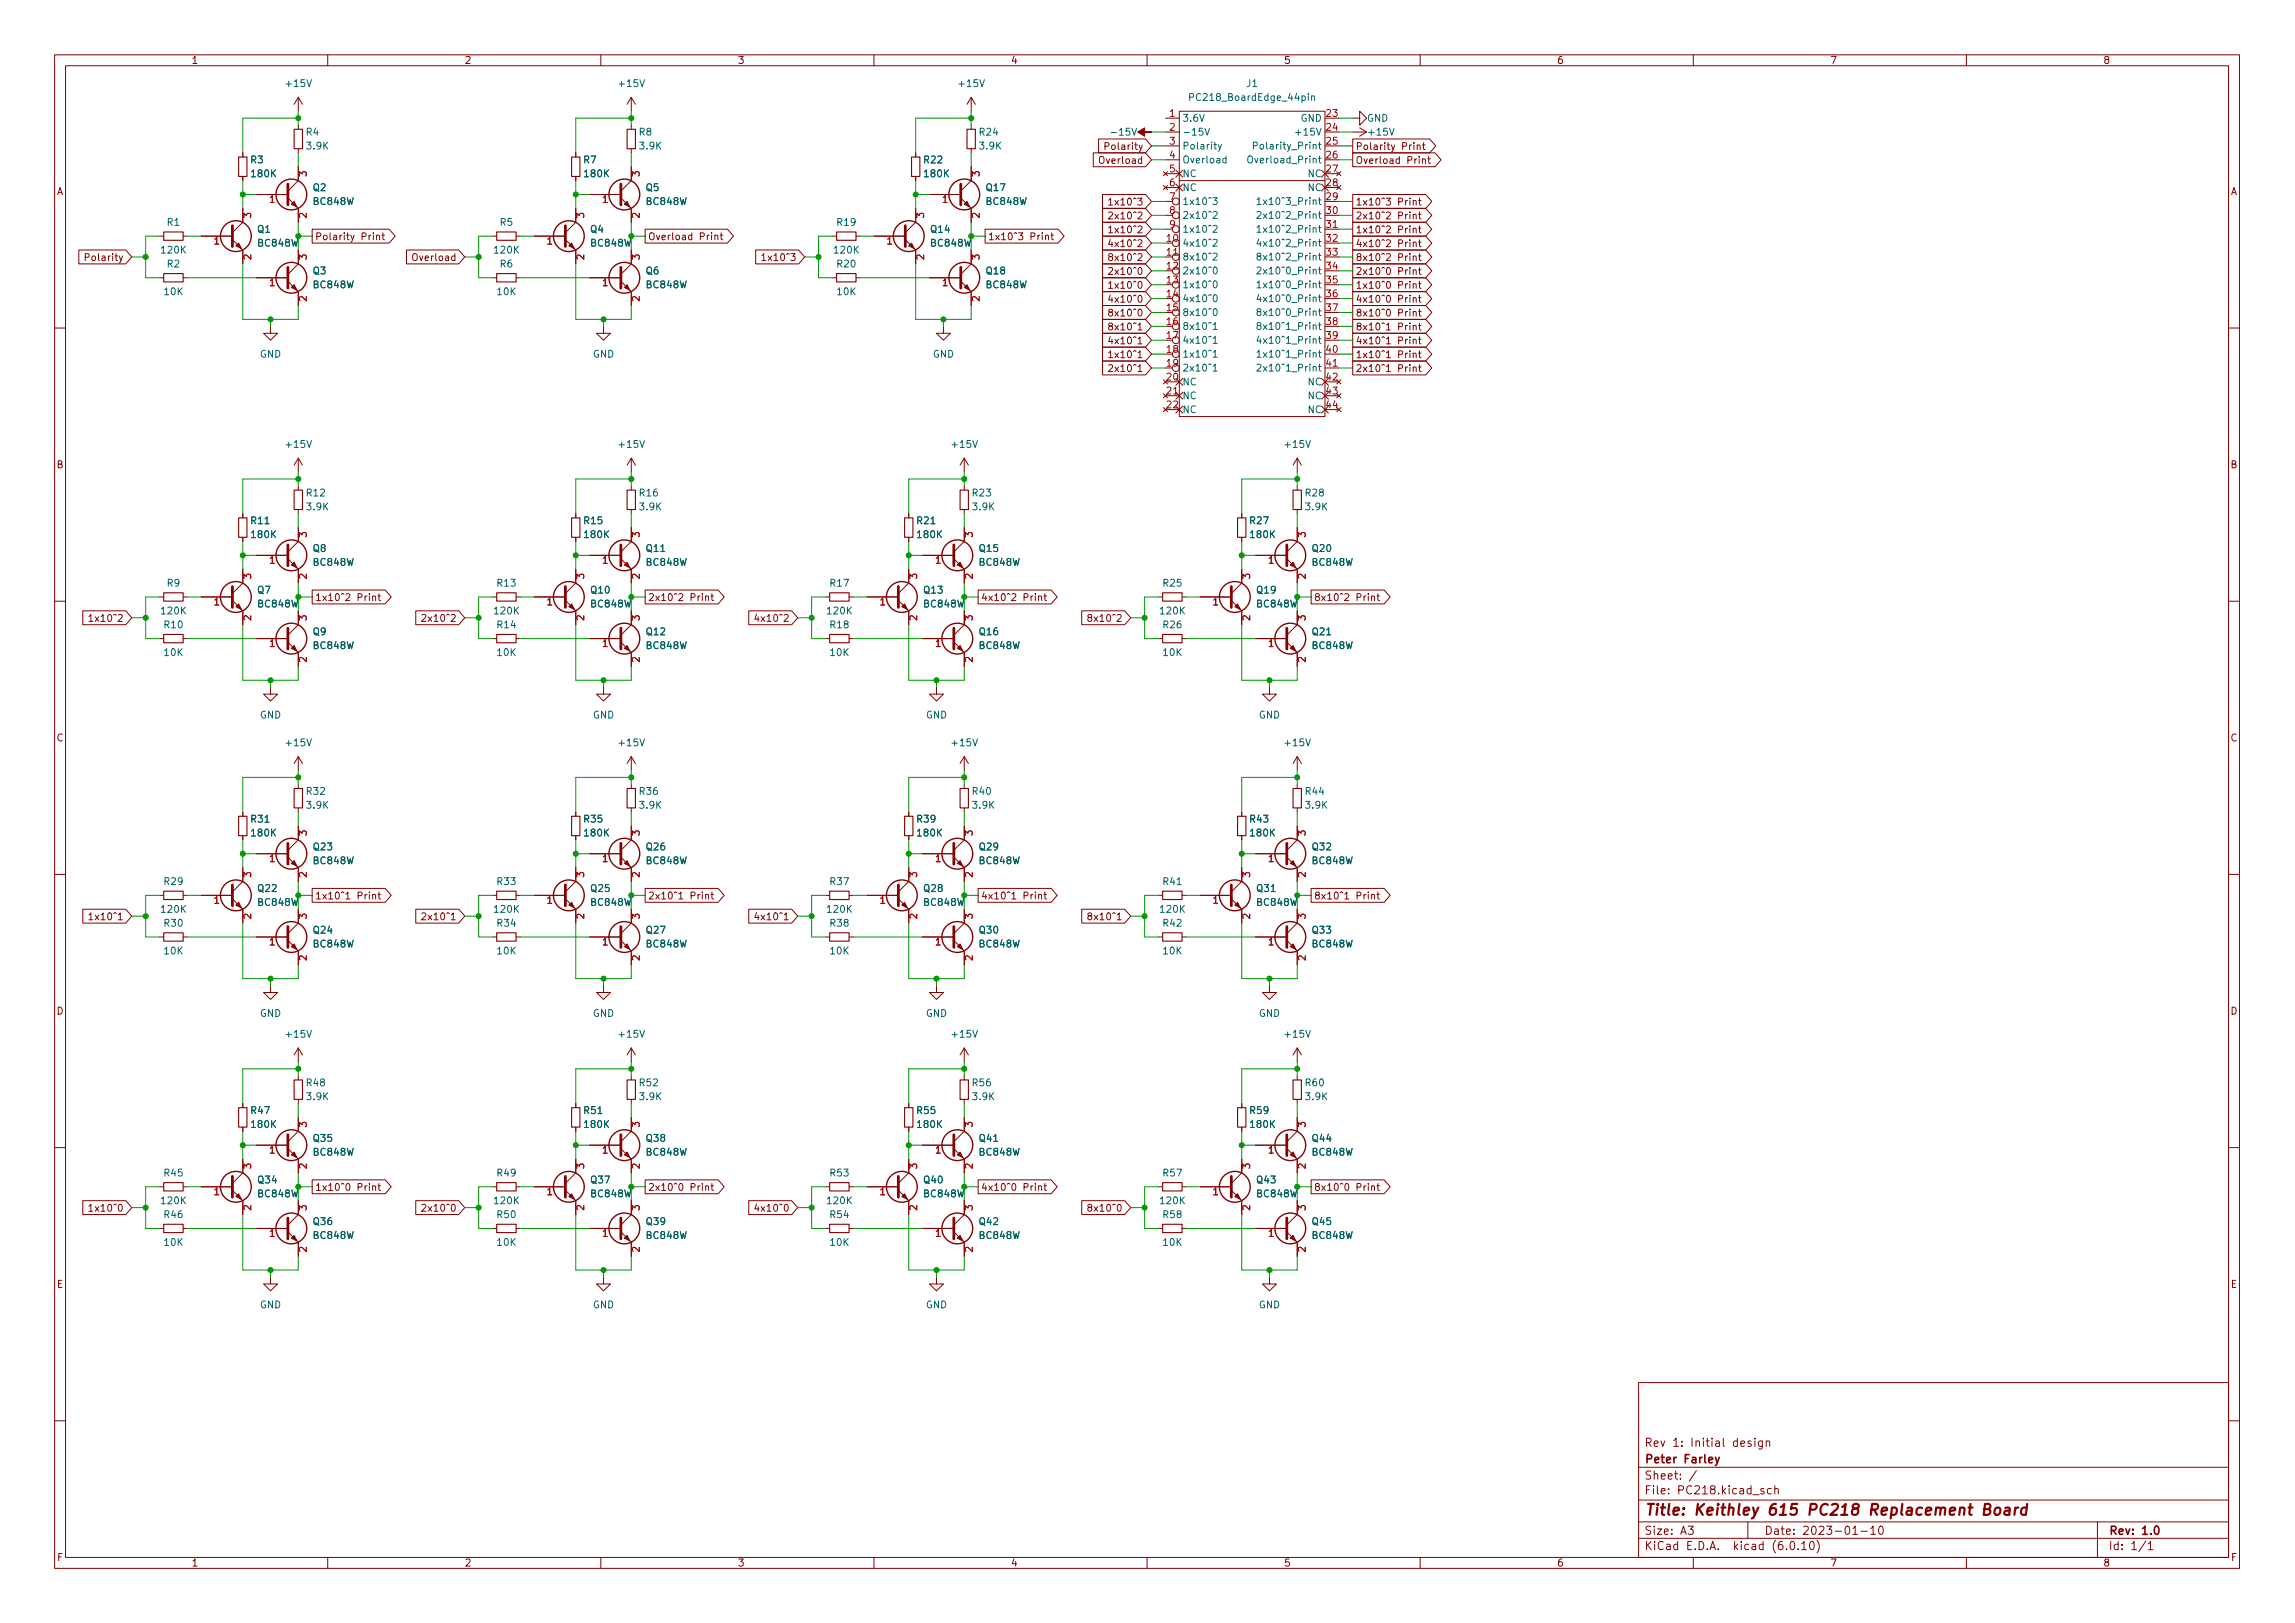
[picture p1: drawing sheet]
<svg xmlns="http://www.w3.org/2000/svg" width="420mm" height="297mm" viewBox="0 0 420 297" stroke-linecap="round" stroke-linejoin="round" font-family="sans-serif">
<defs><g id="words">
<text font-size="2.8" fill="#840000" x="301" y="277.3">Title: Keithley 615 PC218 Replacement Board</text>
<g font-size="2.1" fill="#840000">
<text x="301" y="267.8">Peter Farley</text>
<text x="301" y="264.8">Rev 1: Initial design</text>
<text x="301" y="273.5">File: PC218.kicad_sch</text>
<text x="301" y="270.8">Sheet: /</text>
<text x="301" y="280.9">Size: A3</text>
<text x="323" y="280.9">Date: 2023-01-10</text>
<text x="386" y="280.9">Rev: 1.0</text>
<text x="301" y="283.7">KiCad E.D.A. kicad (6.0.10)</text>
<text x="386" y="283.7">Id: 1/1</text>
</g>
<g font-size="1.8" fill="#840000">
<text x="35" y="11.7">1</text>
<text x="85" y="11.7">2</text>
<text x="135" y="11.7">3</text>
<text x="185" y="11.7">4</text>
<text x="235" y="11.7">5</text>
<text x="285" y="11.7">6</text>
<text x="335" y="11.7">7</text>
<text x="385" y="11.7">8</text>
<text x="201.7" y="30">Overload</text>
<text x="202.9" y="27.4">Polarity</text>
<text x="248.1" y="30">Overload Print</text>
<text x="248.1" y="27.4">Polarity Print</text>
<text x="10.3" y="35.7">A</text>
<text x="408.3" y="35.7">A</text>
<text x="203.4" y="37.6">1x10^3</text>
<text x="203.4" y="40.1">2x10^2</text>
<text x="248.1" y="40.1">2x10^2 Print</text>
<text x="248.1" y="37.6">1x10^3 Print</text>
<text x="16.2" y="47.8">Polarity</text>
<text x="57.6" y="43.9">Polarity Print</text>
<text x="76" y="47.8">Overload</text>
<text x="118.6" y="43.9">Overload Print</text>
<text x="139.9" y="47.8">1x10^3</text>
<text x="180.8" y="43.9">1x10^3 Print</text>
<text x="203.4" y="45.2">4x10^2</text>
<text x="203.4" y="47.8">8x10^2</text>
<text x="203.4" y="42.7">1x10^2</text>
<text x="248.1" y="45.2">4x10^2 Print</text>
<text x="248.1" y="47.8">8x10^2 Print</text>
<text x="248.1" y="42.7">1x10^2 Print</text>
<text x="203.4" y="50.3">2x10^0</text>
<text x="203.4" y="52.8">1x10^0</text>
<text x="248.1" y="52.8">1x10^0 Print</text>
<text x="248.1" y="50.3">2x10^0 Print</text>
<text x="203.4" y="55.4">4x10^0</text>
<text x="203.4" y="57.9">8x10^0</text>
<text x="248.1" y="55.4">4x10^0 Print</text>
<text x="248.1" y="57.9">8x10^0 Print</text>
<text x="203.4" y="63">4x10^1</text>
<text x="203.4" y="65.5">1x10^1</text>
<text x="203.4" y="60.5">8x10^1</text>
<text x="248.1" y="63">4x10^1 Print</text>
<text x="248.1" y="65.5">1x10^1 Print</text>
<text x="248.1" y="60.5">8x10^1 Print</text>
<text x="203.4" y="68.1">2x10^1</text>
<text x="248.1" y="68.1">2x10^1 Print</text>
<text x="10.3" y="85.7">B</text>
<text x="408.3" y="85.7">B</text>
<text x="16.8" y="113.8">1x10^2</text>
<text x="57.6" y="110">1x10^2 Print</text>
<text x="77.7" y="113.8">2x10^2</text>
<text x="118.6" y="110">2x10^2 Print</text>
<text x="138.7" y="113.8">4x10^2</text>
<text x="179.5" y="110">4x10^2 Print</text>
<text x="199.6" y="113.8">8x10^2</text>
<text x="240.5" y="110">8x10^2 Print</text>
<text x="10.3" y="135.7">C</text>
<text x="408.3" y="135.7">C</text>
<text x="57.6" y="164.6">1x10^1 Print</text>
<text x="118.6" y="164.6">2x10^1 Print</text>
<text x="179.5" y="164.6">4x10^1 Print</text>
<text x="240.5" y="164.6">8x10^1 Print</text>
<text x="16.8" y="168.4">1x10^1</text>
<text x="77.7" y="168.4">2x10^1</text>
<text x="138.7" y="168.4">4x10^1</text>
<text x="199.6" y="168.4">8x10^1</text>
<text x="10.3" y="185.7">D</text>
<text x="408.3" y="185.7">D</text>
<text x="16.8" y="221.7">1x10^0</text>
<text x="57.6" y="217.9">1x10^0 Print</text>
<text x="77.7" y="221.7">2x10^0</text>
<text x="118.6" y="217.9">2x10^0 Print</text>
<text x="138.7" y="221.7">4x10^0</text>
<text x="179.5" y="217.9">4x10^0 Print</text>
<text x="199.6" y="221.7">8x10^0</text>
<text x="240.5" y="217.9">8x10^0 Print</text>
<text x="10.4" y="235.7">E</text>
<text x="408.4" y="235.7">E</text>
<text x="10.4" y="285.7">F</text>
<text x="35" y="286.7">1</text>
<text x="85" y="286.7">2</text>
<text x="135" y="286.7">3</text>
<text x="185" y="286.7">4</text>
<text x="235" y="286.7">5</text>
<text x="285" y="286.7">6</text>
<text x="335" y="286.7">7</text>
<text x="385" y="286.7">8</text>
<text x="408.4" y="285.7">F</text>
</g>
<g font-size="1.8" fill="#006464">
<text x="52.5" y="15.9">+15V</text>
<text x="113.5" y="15.9">+15V</text>
<text x="175.7" y="15.9">+15V</text>
<text x="228.3" y="15.9">J1</text>
<text x="216.4" y="22.3">3.6V</text>
<text x="218.5" y="18.5">PC218_BoardEdge_44pin</text>
<text x="238.1" y="22.3">GND</text>
<text x="250.2" y="22.3">GND</text>
<text x="45.9" y="29.9">R3</text>
<text x="56.1" y="24.8">R4</text>
<text x="56.2" y="27.3">3.9K</text>
<text x="106.9" y="29.9">R7</text>
<text x="117" y="24.8">R8</text>
<text x="117.2" y="27.3">3.9K</text>
<text x="169.2" y="29.9">R22</text>
<text x="179.4" y="24.8">R24</text>
<text x="179.4" y="27.3">3.9K</text>
<text x="203.8" y="24.8">-15V</text>
<text x="216.4" y="24.8">-15V</text>
<text x="216.4" y="27.3">Polarity</text>
<text x="216.4" y="29.9">Overload</text>
<text x="229.4" y="29.9">Overload_Print</text>
<text x="230.6" y="27.3">Polarity_Print</text>
<text x="237.9" y="24.8">+15V</text>
<text x="250.7" y="24.8">+15V</text>
<text x="46.1" y="32.4">180K</text>
<text x="57.3" y="35">Q2</text>
<text x="107.1" y="32.4">180K</text>
<text x="118.3" y="35">Q5</text>
<text x="169.3" y="32.4">180K</text>
<text x="180.6" y="35">Q17</text>
<text x="216.4" y="32.4">NC</text>
<text x="216.4" y="35">NC</text>
<text x="239.5" y="32.4">NC</text>
<text x="239.5" y="35">NC</text>
<text x="30.6" y="41.3">R1</text>
<text x="57.5" y="37.5">BC848W</text>
<text x="91.6" y="41.3">R5</text>
<text x="118.4" y="37.5">BC848W</text>
<text x="153.3" y="41.3">R19</text>
<text x="180.6" y="37.5">BC848W</text>
<text x="216.4" y="37.5">1x10^3</text>
<text x="216.4" y="40">2x10^2</text>
<text x="231.1" y="37.5">1x10^3_Print</text>
<text x="231.1" y="40">2x10^2_Print</text>
<text x="29.6" y="46.4">120K</text>
<text x="47.2" y="42.6">Q1</text>
<text x="47.3" y="45.1">BC848W</text>
<text x="90.6" y="46.4">120K</text>
<text x="108.1" y="42.6">Q4</text>
<text x="108.3" y="45.1">BC848W</text>
<text x="152.8" y="46.4">120K</text>
<text x="170.5" y="42.6">Q14</text>
<text x="170.5" y="45.1">BC848W</text>
<text x="216.4" y="45.1">4x10^2</text>
<text x="216.4" y="47.7">8x10^2</text>
<text x="216.4" y="42.6">1x10^2</text>
<text x="231.1" y="42.6">1x10^2_Print</text>
<text x="231.1" y="45.1">4x10^2_Print</text>
<text x="231.1" y="47.7">8x10^2_Print</text>
<text x="30.6" y="48.9">R2</text>
<text x="57.3" y="50.2">Q3</text>
<text x="57.5" y="52.7">BC848W</text>
<text x="91.6" y="48.9">R6</text>
<text x="118.3" y="50.2">Q6</text>
<text x="118.4" y="52.7">BC848W</text>
<text x="153.3" y="48.9">R20</text>
<text x="180.6" y="50.2">Q18</text>
<text x="180.6" y="52.7">BC848W</text>
<text x="216.4" y="50.2">2x10^0</text>
<text x="216.4" y="52.7">1x10^0</text>
<text x="231.1" y="50.2">2x10^0_Print</text>
<text x="231.1" y="52.7">1x10^0_Print</text>
<text x="30.1" y="54">10K</text>
<text x="91.1" y="54">10K</text>
<text x="153.3" y="54">10K</text>
<text x="216.4" y="55.3">4x10^0</text>
<text x="216.4" y="57.8">8x10^0</text>
<text x="231.1" y="55.3">4x10^0_Print</text>
<text x="231.1" y="57.8">8x10^0_Print</text>
<text x="47.6" y="65.4">GND</text>
<text x="108.5" y="65.4">GND</text>
<text x="170.8" y="65.4">GND</text>
<text x="216.4" y="60.4">8x10^1</text>
<text x="216.4" y="62.9">4x10^1</text>
<text x="216.4" y="65.4">1x10^1</text>
<text x="231.1" y="60.4">8x10^1_Print</text>
<text x="231.1" y="62.9">4x10^1_Print</text>
<text x="231.1" y="65.4">1x10^1_Print</text>
<text x="216.4" y="68">2x10^1</text>
<text x="216.4" y="70.5">NC</text>
<text x="231.1" y="68">2x10^1_Print</text>
<text x="239.5" y="70.5">NC</text>
<text x="216.4" y="73.1">NC</text>
<text x="216.4" y="75.6">NC</text>
<text x="239.5" y="73.1">NC</text>
<text x="239.5" y="75.6">NC</text>
<text x="52.5" y="82">+15V</text>
<text x="113.5" y="82">+15V</text>
<text x="174.4" y="82">+15V</text>
<text x="235.4" y="82">+15V</text>
<text x="46" y="95.9">R11</text>
<text x="56.2" y="90.8">R12</text>
<text x="56.2" y="93.4">3.9K</text>
<text x="107" y="95.9">R15</text>
<text x="117.1" y="90.8">R16</text>
<text x="117.2" y="93.4">3.9K</text>
<text x="167.9" y="95.9">R21</text>
<text x="178.1" y="90.8">R23</text>
<text x="178.2" y="93.4">3.9K</text>
<text x="228.9" y="95.9">R27</text>
<text x="239.1" y="90.8">R28</text>
<text x="239.1" y="93.4">3.9K</text>
<text x="46.1" y="98.5">180K</text>
<text x="57.3" y="101">Q8</text>
<text x="107.1" y="98.5">180K</text>
<text x="118.4" y="101">Q11</text>
<text x="168.1" y="98.5">180K</text>
<text x="179.4" y="101">Q15</text>
<text x="229" y="98.5">180K</text>
<text x="240.3" y="101">Q20</text>
<text x="30.6" y="107.4">R9</text>
<text x="57.5" y="103.5">BC848W</text>
<text x="91.1" y="107.4">R13</text>
<text x="118.4" y="103.5">BC848W</text>
<text x="152" y="107.4">R17</text>
<text x="179.4" y="103.5">BC848W</text>
<text x="213" y="107.4">R25</text>
<text x="240.3" y="103.5">BC848W</text>
<text x="29.6" y="112.4">120K</text>
<text x="47.2" y="108.6">Q7</text>
<text x="47.3" y="111.2">BC848W</text>
<text x="90.6" y="112.4">120K</text>
<text x="108.2" y="108.6">Q10</text>
<text x="108.3" y="111.2">BC848W</text>
<text x="151.6" y="112.4">120K</text>
<text x="169.2" y="108.6">Q13</text>
<text x="169.2" y="111.2">BC848W</text>
<text x="212.5" y="112.4">120K</text>
<text x="230.2" y="108.6">Q19</text>
<text x="230.2" y="111.2">BC848W</text>
<text x="30.1" y="115">R10</text>
<text x="57.3" y="116.2">Q9</text>
<text x="57.5" y="118.8">BC848W</text>
<text x="91.1" y="115">R14</text>
<text x="118.4" y="116.2">Q12</text>
<text x="118.4" y="118.8">BC848W</text>
<text x="152" y="115">R18</text>
<text x="179.4" y="116.2">Q16</text>
<text x="179.4" y="118.8">BC848W</text>
<text x="213" y="115">R26</text>
<text x="240.3" y="116.2">Q21</text>
<text x="240.3" y="118.8">BC848W</text>
<text x="30.1" y="120.1">10K</text>
<text x="91.1" y="120.1">10K</text>
<text x="152" y="120.1">10K</text>
<text x="213" y="120.1">10K</text>
<text x="47.6" y="131.5">GND</text>
<text x="108.5" y="131.5">GND</text>
<text x="169.5" y="131.5">GND</text>
<text x="230.4" y="131.5">GND</text>
<text x="52.5" y="136.6">+15V</text>
<text x="113.5" y="136.6">+15V</text>
<text x="174.4" y="136.6">+15V</text>
<text x="235.4" y="136.6">+15V</text>
<text x="56.2" y="145.5">R32</text>
<text x="56.2" y="148">3.9K</text>
<text x="117.1" y="145.5">R36</text>
<text x="117.2" y="148">3.9K</text>
<text x="178.1" y="145.5">R40</text>
<text x="178.2" y="148">3.9K</text>
<text x="239.1" y="145.5">R44</text>
<text x="239.1" y="148">3.9K</text>
<text x="46" y="150.5">R31</text>
<text x="46.1" y="153.1">180K</text>
<text x="57.4" y="155.6">Q23</text>
<text x="107" y="150.5">R35</text>
<text x="107.1" y="153.1">180K</text>
<text x="118.4" y="155.6">Q26</text>
<text x="167.9" y="150.5">R39</text>
<text x="168.1" y="153.1">180K</text>
<text x="179.4" y="155.6">Q29</text>
<text x="228.9" y="150.5">R43</text>
<text x="229" y="153.1">180K</text>
<text x="240.3" y="155.6">Q32</text>
<text x="30.1" y="162">R29</text>
<text x="57.5" y="158.2">BC848W</text>
<text x="91.1" y="162">R33</text>
<text x="118.4" y="158.2">BC848W</text>
<text x="152" y="162">R37</text>
<text x="179.4" y="158.2">BC848W</text>
<text x="213" y="162">R41</text>
<text x="240.3" y="158.2">BC848W</text>
<text x="29.6" y="167">120K</text>
<text x="47.3" y="163.2">Q22</text>
<text x="47.3" y="165.8">BC848W</text>
<text x="90.6" y="167">120K</text>
<text x="108.2" y="163.2">Q25</text>
<text x="108.3" y="165.8">BC848W</text>
<text x="151.6" y="167">120K</text>
<text x="169.2" y="163.2">Q28</text>
<text x="169.2" y="165.8">BC848W</text>
<text x="212.5" y="167">120K</text>
<text x="230.2" y="163.2">Q31</text>
<text x="230.2" y="165.8">BC848W</text>
<text x="30.1" y="169.6">R30</text>
<text x="57.4" y="170.9">Q24</text>
<text x="57.5" y="173.4">BC848W</text>
<text x="91.1" y="169.6">R34</text>
<text x="118.4" y="170.9">Q27</text>
<text x="118.4" y="173.4">BC848W</text>
<text x="152" y="169.6">R38</text>
<text x="179.4" y="170.9">Q30</text>
<text x="179.4" y="173.4">BC848W</text>
<text x="213" y="169.6">R42</text>
<text x="240.3" y="170.9">Q33</text>
<text x="240.3" y="173.4">BC848W</text>
<text x="30.1" y="174.7">10K</text>
<text x="91.1" y="174.7">10K</text>
<text x="152" y="174.7">10K</text>
<text x="213" y="174.7">10K</text>
<text x="47.6" y="186.1">GND</text>
<text x="52.5" y="189.9">+15V</text>
<text x="108.5" y="186.1">GND</text>
<text x="113.5" y="189.9">+15V</text>
<text x="169.5" y="186.1">GND</text>
<text x="174.4" y="189.9">+15V</text>
<text x="230.4" y="186.1">GND</text>
<text x="235.4" y="189.9">+15V</text>
<text x="46" y="203.9">R47</text>
<text x="56.2" y="198.8">R48</text>
<text x="56.2" y="201.3">3.9K</text>
<text x="107" y="203.9">R51</text>
<text x="117.1" y="198.8">R52</text>
<text x="117.2" y="201.3">3.9K</text>
<text x="167.9" y="203.9">R55</text>
<text x="178.1" y="198.8">R56</text>
<text x="178.2" y="201.3">3.9K</text>
<text x="228.9" y="203.9">R59</text>
<text x="239.1" y="198.8">R60</text>
<text x="239.1" y="201.3">3.9K</text>
<text x="46.1" y="206.4">180K</text>
<text x="57.4" y="209">Q35</text>
<text x="107.1" y="206.4">180K</text>
<text x="118.4" y="209">Q38</text>
<text x="168.1" y="206.4">180K</text>
<text x="179.4" y="209">Q41</text>
<text x="229" y="206.4">180K</text>
<text x="240.3" y="209">Q44</text>
<text x="30.1" y="215.3">R45</text>
<text x="57.5" y="211.5">BC848W</text>
<text x="91.1" y="215.3">R49</text>
<text x="118.4" y="211.5">BC848W</text>
<text x="152" y="215.3">R53</text>
<text x="179.4" y="211.5">BC848W</text>
<text x="213" y="215.3">R57</text>
<text x="240.3" y="211.5">BC848W</text>
<text x="29.6" y="220.4">120K</text>
<text x="47.3" y="216.6">Q34</text>
<text x="47.3" y="219.1">BC848W</text>
<text x="90.6" y="220.4">120K</text>
<text x="108.2" y="216.6">Q37</text>
<text x="108.3" y="219.1">BC848W</text>
<text x="151.6" y="220.4">120K</text>
<text x="169.2" y="216.6">Q40</text>
<text x="169.2" y="219.1">BC848W</text>
<text x="212.5" y="220.4">120K</text>
<text x="230.2" y="216.6">Q43</text>
<text x="230.2" y="219.1">BC848W</text>
<text x="30.1" y="222.9">R46</text>
<text x="57.4" y="224.2">Q36</text>
<text x="57.5" y="226.7">BC848W</text>
<text x="91.1" y="222.9">R50</text>
<text x="118.4" y="224.2">Q39</text>
<text x="118.4" y="226.7">BC848W</text>
<text x="152" y="222.9">R54</text>
<text x="179.4" y="224.2">Q42</text>
<text x="179.4" y="226.7">BC848W</text>
<text x="213" y="222.9">R58</text>
<text x="240.3" y="224.2">Q45</text>
<text x="240.3" y="226.7">BC848W</text>
<text x="30.1" y="228">10K</text>
<text x="91.1" y="228">10K</text>
<text x="152" y="228">10K</text>
<text x="213" y="228">10K</text>
<text x="47.6" y="239.4">GND</text>
<text x="108.5" y="239.4">GND</text>
<text x="169.5" y="239.4">GND</text>
<text x="230.4" y="239.4">GND</text>
</g>
<g font-size="1.8" fill="#a90000">
<text x="214.1" y="21.4">1</text>
<text x="214.1" y="23.9">2</text>
<text x="242.9" y="21.4">23</text>
<text x="242.9" y="23.9">24</text>
<text x="214.1" y="26.5">3</text>
<text x="214.1" y="29">4</text>
<text x="242.9" y="26.5">25</text>
<text x="242.9" y="29">26</text>
<text x="56.1" y="32.3" transform="rotate(-90 56.1 32.3)">3</text>
<text x="117.1" y="32.3" transform="rotate(-90 117.1 32.3)">3</text>
<text x="179.3" y="32.3" transform="rotate(-90 179.3 32.3)">3</text>
<text x="214.1" y="31.5">5</text>
<text x="214.1" y="34.1">6</text>
<text x="242.9" y="31.5">27</text>
<text x="242.9" y="34.1">28</text>
<text x="46" y="39.9" transform="rotate(-90 46 39.9)">3</text>
<text x="49.4" y="37.1">1</text>
<text x="56.1" y="39.9" transform="rotate(-90 56.1 39.9)">2</text>
<text x="106.9" y="39.9" transform="rotate(-90 106.9 39.9)">3</text>
<text x="110.3" y="37.1">1</text>
<text x="117.1" y="39.9" transform="rotate(-90 117.1 39.9)">2</text>
<text x="169.2" y="39.9" transform="rotate(-90 169.2 39.9)">3</text>
<text x="172.5" y="37.1">1</text>
<text x="179.3" y="39.9" transform="rotate(-90 179.3 39.9)">2</text>
<text x="214.1" y="36.6">7</text>
<text x="214.1" y="39.2">8</text>
<text x="214.1" y="41.7">9</text>
<text x="242.9" y="36.6">29</text>
<text x="242.9" y="39.2">30</text>
<text x="242.9" y="41.7">31</text>
<text x="39.2" y="44.7">1</text>
<text x="46" y="47.5" transform="rotate(-90 46 47.5)">2</text>
<text x="56.1" y="47.5" transform="rotate(-90 56.1 47.5)">3</text>
<text x="100.2" y="44.7">1</text>
<text x="106.9" y="47.5" transform="rotate(-90 106.9 47.5)">2</text>
<text x="117.1" y="47.5" transform="rotate(-90 117.1 47.5)">3</text>
<text x="162.4" y="44.7">1</text>
<text x="169.2" y="47.5" transform="rotate(-90 169.2 47.5)">2</text>
<text x="179.3" y="47.5" transform="rotate(-90 179.3 47.5)">3</text>
<text x="213.6" y="44.2">10</text>
<text x="213.6" y="46.8">11</text>
<text x="242.9" y="44.2">32</text>
<text x="242.9" y="46.8">33</text>
<text x="49.4" y="52.4">1</text>
<text x="110.3" y="52.4">1</text>
<text x="172.5" y="52.4">1</text>
<text x="213.6" y="49.3">12</text>
<text x="213.6" y="51.9">13</text>
<text x="242.9" y="49.3">34</text>
<text x="242.9" y="51.9">35</text>
<text x="56.1" y="55.1" transform="rotate(-90 56.1 55.1)">2</text>
<text x="117.1" y="55.1" transform="rotate(-90 117.1 55.1)">2</text>
<text x="179.3" y="55.1" transform="rotate(-90 179.3 55.1)">2</text>
<text x="213.6" y="54.4">14</text>
<text x="213.6" y="56.9">15</text>
<text x="213.6" y="59.5">16</text>
<text x="242.9" y="54.4">36</text>
<text x="242.9" y="56.9">37</text>
<text x="242.9" y="59.5">38</text>
<text x="213.6" y="62">17</text>
<text x="213.6" y="64.6">18</text>
<text x="242.9" y="62">39</text>
<text x="242.9" y="64.6">40</text>
<text x="213.6" y="67.1">19</text>
<text x="213.6" y="69.6">20</text>
<text x="242.9" y="67.1">41</text>
<text x="242.9" y="69.6">42</text>
<text x="213.6" y="72.2">21</text>
<text x="213.6" y="74.7">22</text>
<text x="242.9" y="72.2">43</text>
<text x="242.9" y="74.7">44</text>
<text x="56.1" y="98.3" transform="rotate(-90 56.1 98.3)">3</text>
<text x="117.1" y="98.3" transform="rotate(-90 117.1 98.3)">3</text>
<text x="178.1" y="98.3" transform="rotate(-90 178.1 98.3)">3</text>
<text x="239" y="98.3" transform="rotate(-90 239 98.3)">3</text>
<text x="46" y="105.9" transform="rotate(-90 46 105.9)">3</text>
<text x="49.4" y="103.2">1</text>
<text x="56.1" y="105.9" transform="rotate(-90 56.1 105.9)">2</text>
<text x="106.9" y="105.9" transform="rotate(-90 106.9 105.9)">3</text>
<text x="110.3" y="103.2">1</text>
<text x="117.1" y="105.9" transform="rotate(-90 117.1 105.9)">2</text>
<text x="167.9" y="105.9" transform="rotate(-90 167.9 105.9)">3</text>
<text x="171.3" y="103.2">1</text>
<text x="178.1" y="105.9" transform="rotate(-90 178.1 105.9)">2</text>
<text x="228.9" y="105.9" transform="rotate(-90 228.9 105.9)">3</text>
<text x="232.2" y="103.2">1</text>
<text x="239" y="105.9" transform="rotate(-90 239 105.9)">2</text>
<text x="39.2" y="110.8">1</text>
<text x="46" y="113.6" transform="rotate(-90 46 113.6)">2</text>
<text x="56.1" y="113.6" transform="rotate(-90 56.1 113.6)">3</text>
<text x="100.2" y="110.8">1</text>
<text x="106.9" y="113.6" transform="rotate(-90 106.9 113.6)">2</text>
<text x="117.1" y="113.6" transform="rotate(-90 117.1 113.6)">3</text>
<text x="161.1" y="110.8">1</text>
<text x="167.9" y="113.6" transform="rotate(-90 167.9 113.6)">2</text>
<text x="178.1" y="113.6" transform="rotate(-90 178.1 113.6)">3</text>
<text x="222.1" y="110.8">1</text>
<text x="228.9" y="113.6" transform="rotate(-90 228.9 113.6)">2</text>
<text x="239" y="113.6" transform="rotate(-90 239 113.6)">3</text>
<text x="49.4" y="118.4">1</text>
<text x="110.3" y="118.4">1</text>
<text x="171.3" y="118.4">1</text>
<text x="232.2" y="118.4">1</text>
<text x="56.1" y="121.2" transform="rotate(-90 56.1 121.2)">2</text>
<text x="117.1" y="121.2" transform="rotate(-90 117.1 121.2)">2</text>
<text x="178.1" y="121.2" transform="rotate(-90 178.1 121.2)">2</text>
<text x="239" y="121.2" transform="rotate(-90 239 121.2)">2</text>
<text x="56.1" y="152.9" transform="rotate(-90 56.1 152.9)">3</text>
<text x="117.1" y="152.9" transform="rotate(-90 117.1 152.9)">3</text>
<text x="178.1" y="152.9" transform="rotate(-90 178.1 152.9)">3</text>
<text x="239" y="152.9" transform="rotate(-90 239 152.9)">3</text>
<text x="46" y="160.5" transform="rotate(-90 46 160.5)">3</text>
<text x="49.4" y="157.8">1</text>
<text x="56.1" y="160.5" transform="rotate(-90 56.1 160.5)">2</text>
<text x="106.9" y="160.5" transform="rotate(-90 106.9 160.5)">3</text>
<text x="110.3" y="157.8">1</text>
<text x="117.1" y="160.5" transform="rotate(-90 117.1 160.5)">2</text>
<text x="167.9" y="160.5" transform="rotate(-90 167.9 160.5)">3</text>
<text x="171.3" y="157.8">1</text>
<text x="178.1" y="160.5" transform="rotate(-90 178.1 160.5)">2</text>
<text x="228.9" y="160.5" transform="rotate(-90 228.9 160.5)">3</text>
<text x="232.2" y="157.8">1</text>
<text x="239" y="160.5" transform="rotate(-90 239 160.5)">2</text>
<text x="39.2" y="165.4">1</text>
<text x="100.2" y="165.4">1</text>
<text x="161.1" y="165.4">1</text>
<text x="222.1" y="165.4">1</text>
<text x="46" y="168.2" transform="rotate(-90 46 168.2)">2</text>
<text x="49.4" y="173">1</text>
<text x="56.1" y="168.2" transform="rotate(-90 56.1 168.2)">3</text>
<text x="106.9" y="168.2" transform="rotate(-90 106.9 168.2)">2</text>
<text x="110.3" y="173">1</text>
<text x="117.1" y="168.2" transform="rotate(-90 117.1 168.2)">3</text>
<text x="167.9" y="168.2" transform="rotate(-90 167.9 168.2)">2</text>
<text x="171.3" y="173">1</text>
<text x="178.1" y="168.2" transform="rotate(-90 178.1 168.2)">3</text>
<text x="228.9" y="168.2" transform="rotate(-90 228.9 168.2)">2</text>
<text x="232.2" y="173">1</text>
<text x="239" y="168.2" transform="rotate(-90 239 168.2)">3</text>
<text x="56.1" y="175.8" transform="rotate(-90 56.1 175.8)">2</text>
<text x="117.1" y="175.8" transform="rotate(-90 117.1 175.8)">2</text>
<text x="178.1" y="175.8" transform="rotate(-90 178.1 175.8)">2</text>
<text x="239" y="175.8" transform="rotate(-90 239 175.8)">2</text>
<text x="56.1" y="206.3" transform="rotate(-90 56.1 206.3)">3</text>
<text x="117.1" y="206.3" transform="rotate(-90 117.1 206.3)">3</text>
<text x="178.1" y="206.3" transform="rotate(-90 178.1 206.3)">3</text>
<text x="239" y="206.3" transform="rotate(-90 239 206.3)">3</text>
<text x="46" y="213.9" transform="rotate(-90 46 213.9)">3</text>
<text x="49.4" y="211.1">1</text>
<text x="56.1" y="213.9" transform="rotate(-90 56.1 213.9)">2</text>
<text x="106.9" y="213.9" transform="rotate(-90 106.9 213.9)">3</text>
<text x="110.3" y="211.1">1</text>
<text x="117.1" y="213.9" transform="rotate(-90 117.1 213.9)">2</text>
<text x="167.9" y="213.9" transform="rotate(-90 167.9 213.9)">3</text>
<text x="171.3" y="211.1">1</text>
<text x="178.1" y="213.9" transform="rotate(-90 178.1 213.9)">2</text>
<text x="228.9" y="213.9" transform="rotate(-90 228.9 213.9)">3</text>
<text x="232.2" y="211.1">1</text>
<text x="239" y="213.9" transform="rotate(-90 239 213.9)">2</text>
<text x="39.2" y="218.7">1</text>
<text x="46" y="221.5" transform="rotate(-90 46 221.5)">2</text>
<text x="56.1" y="221.5" transform="rotate(-90 56.1 221.5)">3</text>
<text x="100.2" y="218.7">1</text>
<text x="106.9" y="221.5" transform="rotate(-90 106.9 221.5)">2</text>
<text x="117.1" y="221.5" transform="rotate(-90 117.1 221.5)">3</text>
<text x="161.1" y="218.7">1</text>
<text x="167.9" y="221.5" transform="rotate(-90 167.9 221.5)">2</text>
<text x="178.1" y="221.5" transform="rotate(-90 178.1 221.5)">3</text>
<text x="222.1" y="218.7">1</text>
<text x="228.9" y="221.5" transform="rotate(-90 228.9 221.5)">2</text>
<text x="239" y="221.5" transform="rotate(-90 239 221.5)">3</text>
<text x="49.4" y="226.4">1</text>
<text x="110.3" y="226.4">1</text>
<text x="171.3" y="226.4">1</text>
<text x="232.2" y="226.4">1</text>
<text x="56.1" y="229.1" transform="rotate(-90 56.1 229.1)">2</text>
<text x="117.1" y="229.1" transform="rotate(-90 117.1 229.1)">2</text>
<text x="178.1" y="229.1" transform="rotate(-90 178.1 229.1)">2</text>
<text x="239" y="229.1" transform="rotate(-90 239 229.1)">2</text>
</g>
</g></defs>
<g fill="none" stroke="#840000" stroke-width=".18">
<path d="M10 10h400v277h-400zM12 12h396v273h-396zM54.6 17.8v2.6M54.6 17.8l-.8 1.3M54.6 17.8l.8 1.3M60 10v2M110 10v2M115.6 17.8v2.6M115.6 17.8l-.8 1.3M115.6 17.8l.7 1.3M160 10v2M177.8 17.8v2.6"/>
<path d="M177.8 17.8l-.8 1.3M177.8 17.8l.8 1.3M210 10v2M260 10v2M310 10v2M360 10v2M44.4 28v.7M44.4 32.3v.8M44.4 38.1v2.6l-1.9 1.9M47 35.6h5.7M52.7 36.2l1.9 1.9v2.6M54.6 22.9v.8"/>
<path d="M54.6 27.2v.8M54.6 30.5v2.6l-1.9 1.9M105.4 28v.7M105.4 32.3v.8M105.4 38.1v2.6l-1.9 1.9M107.9 35.6h5.8M113.7 36.2l1.9 1.9v2.6M115.6 22.9v.8M115.6 27.2v.8M115.6 30.5v2.6l-1.9 1.9M167.6 38.1v2.6l-1.9 1.9M167.6 28v.7"/>
<path d="M167.6 32.3v.8M170.2 35.6h5.7M175.9 36.2l1.9 1.9v2.6M177.8 22.9v.8M177.8 27.2v.8M177.8 30.5v2.6l-1.9 1.9M200.2 28h9.5l1.1 1.2-1.1 1.3h-9.5zM201.1 25.4h8.6l1.1 1.3-1.1 1.3h-8.6zM201.8 35.6h7.9l1.1 1.3-1.1 1.2h-7.9zM201.8 38.1h7.9l1.1 1.3-1.1 1.3h-7.9zM202.3 26.8l.6-.1 .1-.2v-.3l-.7-.1v1.3M203 36.6l.3-.3v1.2"/>
<path d="M203 37.5h.7M213 31.4l.7 .8M213 33.9l.7 .8M213.4 24.2h2.5M213.4 21.6h2.5M213.4 26.7h2.5M213.4 29.2h2.5M213.4 31.8h2.5M213.4 34.3h2.5M213.4 36.9h1.2M213.4 39.4h1.2M213.7 33.9l-.7 .8"/>
<path d="M213.7 31.4l-.7 .8M215.3 31.2l1.2 1.2M215.3 33.7l1.2 1.3M215.9 20.4h26.7v55.8h-26.7zM215.9 33.1h26.7M216.5 31.2l-1.2 1.2M216.5 33.7l-1.2 1.3M241.9 31.2l1.3 1.2M241.9 33.7l1.3 1.3M243.2 31.2l-1.3 1.2M243.2 33.7l-1.3 1.3M244.7 31.4l.8 .8"/>
<path d="M244.7 33.9l.8 .8M245.5 31.4l-.8 .8M245.5 33.9l-.8 .8M247.6 21.6h1.3v-1.2l1.3 1.2-1.3 1.3v-1.3M247.6 38.1h13.4l1.1 1.3-1.1 1.3h-13.4zM247.6 35.6h13.4l1.1 1.3-1.1 1.2h-13.4zM247.6 28h15.1l1.1 1.2-1.1 1.3h-15.1zM247.6 25.4h14.1l1.2 1.3-1.2 1.3h-14.1zM247.6 24.2h2.6M248.9 23.4l1.3 .8M250.2 24.2l-1.3 .7M258.7 39.3l.2-.1 .3 .1 .1 .8"/>
<path d="M258.7 36.8l.2-.1h.3l.1 .8M258.7 36.7v.8M258.7 39.2v.9M258.8 26.1v.1M258.8 26.5v.9M259.5 26.6l.1-.1 .3 .1 .1 .8M259.5 26.5v.9M259.7 39.2h.5M259.7 36.7h.5M259.9 38.8v1.1l.3 .2M259.9 36.3v1l.3 .2M260.4 29.2l.2-.1h.3l.1 .8"/>
<path d="M260.4 29.1v.8M260.4 26.5h.5M260.6 26.1v1.1l.3 .2M261.4 29.1h.5M261.6 28.6v1.1l.3 .2M14.4 45.8h8.6l1.1 1.2-1.1 1.3h-8.6zM15.6 47.1l.6-.1 .1-.2v-.3l-.7-.1v1.3M29.2 50.8h.8M29.2 43.2h.8M33.5 50.8h.8M33.5 43.2h.8M36.8 43.2h5.7"/>
<path d="M42.5 43.9l1.9 1.9v2.5M47 50.8h5.7M49.5 59.7v1.3h1.3l-1.3 1.3-1.2-1.3h1.2M52.7 51.5l1.9 1.9v2.5M54.6 45.8v2.5l-1.9 1.9M57.1 41.9h14.1l1.2 1.3-1.2 1.3h-14.1zM68.3 42.6v.1M68.3 43v.9M69 43.2l.1-.2 .3 .1 .1 .8M69 43v.9M69.9 43h.5M70.1 42.6v1.1l.3 .2"/>
<path d="M74.4 45.8h9.6l1.1 1.2-1.1 1.3h-9.6zM90.2 50.8h.7M90.2 43.2h.7M94.5 50.8h.7M94.5 43.2h.7M97.8 43.2h5.7M103.5 43.9l1.9 1.9v2.5M107.9 50.8h5.8M110.5 59.7v1.3h1.3l-1.3 1.3-1.3-1.3h1.3M113.7 51.5l1.9 1.9v2.5M115.6 45.8v2.5l-1.9 1.9M118.1 41.9h15.1l1.1 1.3-1.1 1.3h-15.1z"/>
<path d="M130.9 43.2l.2-.2 .3 .1v.8M130.9 43v.9M131.8 43h.5M132 42.6v1.1l.3 .2M138.3 45.8h7.9l1.1 1.2-1.1 1.3h-7.9zM139.5 46.8l.3-.4v1.3M139.5 47.7h.7M152.4 50.8h.8M152.4 43.2h.8M156.7 50.8h.8M156.7 43.2h.8M160 43.2h5.7"/>
<path d="M165.7 43.9l1.9 1.9v2.5M170.2 50.8h5.7M172.7 59.7v1.3h1.3l-1.3 1.3-1.3-1.3h1.3M175.9 51.5l1.9 1.9v2.5M177.8 45.8v2.5l-1.9 1.9M180.3 41.9h13.4l1.1 1.3-1.1 1.3h-13.4zM191.4 43.2l.2-.2 .3 .1 .1 .8M191.4 43v.9M192.4 43h.5M192.6 42.6v1.1l.3 .2M201.8 43.2h7.9l1.1 1.3-1.1 1.3h-7.9zM201.8 45.8h7.9l1.1 1.2-1.1 1.3h-7.9z"/>
<path d="M201.8 48.3h7.9l1.1 1.3-1.1 1.2h-7.9zM201.8 40.7h7.9l1.1 1.2-1.1 1.3h-7.9zM201.8 50.8h7.9l1.1 1.3-1.1 1.3h-7.9zM201.8 53.4h7.9l1.1 1.2-1.1 1.3h-7.9zM201.8 55.9h7.9l1.1 1.3-1.1 1.3h-7.9zM201.8 58.5h7.9l1.1 1.2-1.1 1.3h-7.9zM203 41.7l.3-.4v1.3M203 51.9l.3-.4v1.3M203 42.6h.7M203 52.8h.7M213.4 41.9h1.2M242.6 41.9h2.5"/>
<path d="M247.6 53.4h13.4l1.1 1.2-1.1 1.3h-13.4zM247.6 50.8h13.4l1.1 1.3-1.1 1.3h-13.4zM247.6 48.3h13.4l1.1 1.3-1.1 1.2h-13.4zM247.6 43.2h13.4l1.1 1.3-1.1 1.3h-13.4zM247.6 45.8h13.4l1.1 1.2-1.1 1.3h-13.4zM247.6 40.7h13.4l1.1 1.2-1.1 1.3h-13.4zM247.6 58.5h13.4l1.1 1.2-1.1 1.3h-13.4zM247.6 55.9h13.4l1.1 1.3-1.1 1.3h-13.4zM258.7 54.6l.2-.1h.3l.1 .8M258.7 52l.2-.1 .3 .1 .1 .8M258.7 49.5l.2-.1h.3l.1 .8M258.7 44.4l.2-.1 .3 .1 .1 .8"/>
<path d="M258.7 47l.2-.2 .3 .1 .1 .8M258.7 41.9l.2-.1h.3l.1 .8M258.7 59.7l.2-.2 .3 .1 .1 .8M258.7 57.1l.2-.1 .3 .1 .1 .8M258.7 41.8v.8M258.7 44.3v.9M258.7 46.8v.9M258.7 49.4v.8M258.7 51.9v.9M258.7 54.5v.8M258.7 57v.9M258.7 59.5v.9"/>
<path d="M259.7 54.5h.5M259.7 51.9h.5M259.7 49.4h.5M259.7 44.3h.5M259.7 46.8h.5M259.7 41.8h.5M259.7 59.5h.5M259.7 57h.5M259.9 54v1.1l.3 .2M259.9 51.5v1.1l.3 .2M259.9 49v1.1l.3 .1M259.9 43.9v1.1l.3 .2"/>
<path d="M259.9 46.4v1.1l.3 .2M259.9 41.3v1.1l.3 .2M259.9 59.1v1.1l.3 .2M259.9 56.6v1.1l.3 .2M10 60h2M201.8 61h7.9l1.1 1.3-1.1 1.2h-7.9zM201.8 63.5h7.9l1.1 1.3-1.1 1.3h-7.9zM201.8 66.1h7.9l1.1 1.2-1.1 1.3h-7.9zM203 64.6l.3-.4v1.3M203 65.5h.7M213 69.5l.7 .8M213 72l.7 .8"/>
<path d="M213 74.6l.7 .7M213.4 72.4h2.5M213.7 72l-.7 .8M213.7 69.5l-.7 .8M213.7 74.6l-.7 .7M215.3 69.3l1.2 1.2M215.3 71.8l1.2 1.3M215.3 74.3l1.2 1.3M216.5 74.3l-1.2 1.3M216.5 69.3l-1.2 1.2M216.5 71.8l-1.2 1.3M241.9 69.3l1.3 1.2"/>
<path d="M241.9 71.8l1.3 1.3M241.9 74.3l1.3 1.3M242.6 67.3h2.5M243.2 69.3l-1.3 1.2M243.2 71.8l-1.3 1.3M243.2 74.3l-1.3 1.3M244.7 72l.8 .8M244.7 69.5l.8 .8M244.7 74.6l.8 .7M245.5 69.5l-.8 .8M245.5 72l-.8 .8M245.5 74.6l-.8 .7"/>
<path d="M247.6 61h13.4l1.1 1.3-1.1 1.2h-13.4zM247.6 66.1h13.4l1.1 1.2-1.1 1.3h-13.4zM247.6 63.5h13.4l1.1 1.3-1.1 1.3h-13.4zM258.7 62.2l.2-.1h.3l.1 .8M258.7 67.3l.2-.1h.3l.1 .8M258.7 64.7l.2-.1 .3 .1 .1 .8M258.7 62.1v.8M258.7 64.6v.9M258.7 67.2v.8M259.7 62.1h.5M259.7 67.2h.5M259.7 64.6h.5"/>
<path d="M259.9 61.7v1.1l.3 .1M259.9 66.7v1.1l.3 .2M259.9 64.2v1.1l.3 .2M408 60h2M44.4 94v.8M44.4 98.3v.8M54.6 83.9v2.5M54.6 88.9v.8M54.6 93.3v.7M54.6 96.6v2.5l-1.9 1.9M54.6 83.9l-.8 1.2M54.6 83.9l.8 1.2"/>
<path d="M105.4 94v.8M105.4 98.3v.8M115.6 96.6v2.5l-1.9 1.9M115.6 83.9v2.5M115.6 88.9v.8M115.6 93.3v.7M115.6 83.9l-.8 1.2M115.6 83.9l.7 1.2M166.4 94v.8M166.4 98.3v.8M176.5 83.9v2.5M176.5 88.9v.8"/>
<path d="M176.5 93.3v.7M176.5 96.6v2.5l-1.9 1.9M176.5 83.9l-.7 1.2M176.5 83.9l.8 1.2M227.3 94v.8M227.3 98.3v.8M237.5 83.9v2.5M237.5 88.9v.8M237.5 93.3v.7M237.5 96.6v2.5l-1.9 1.9M237.5 83.9l-.8 1.2M237.5 83.9l.8 1.2"/>
<path d="M10 110h2M15.2 111.8h7.8l1.1 1.3-1.1 1.2h-7.8zM16.3 112.8l.3-.3v1.2M16.3 113.7h.7M29.2 109.3h.8M29.2 116.9h.8M33.5 109.3h.8M33.5 116.9h.8M36.8 109.3h5.7M42.5 109.9l1.9 1.9v2.5M44.4 104.2v2.5l-1.9 1.9M47 116.9h5.7"/>
<path d="M47 101.6h5.7M52.7 117.5l1.9 1.9v2.6M52.7 102.3l1.9 1.9v2.5M54.6 111.8v2.5l-1.9 1.9M57.1 108h13.4l1.1 1.3-1.1 1.2h-13.4zM68.2 109.2l.2-.1h.3l.1 .8M68.2 109.1v.8M69.2 109.1h.5M69.4 108.7v1l.3 .2M76.1 111.8h7.9l1.1 1.3-1.1 1.2h-7.9zM90.2 109.3h.7M90.2 116.9h.7"/>
<path d="M94.5 109.3h.7M94.5 116.9h.7M97.8 109.3h5.7M103.5 109.9l1.9 1.9v2.5M105.4 104.2v2.5l-1.9 1.9M107.9 116.9h5.8M107.9 101.6h5.8M113.7 102.3l1.9 1.9v2.5M113.7 117.5l1.9 1.9v2.6M115.6 111.8v2.5l-1.9 1.9M118.1 108h13.4l1.1 1.3-1.1 1.2h-13.4zM129.2 109.2l.2-.1h.3v.8"/>
<path d="M129.2 109.1v.8M130.2 109.1h.4M130.3 108.7v1l.3 .2M137.1 111.8h7.8l1.1 1.3-1.1 1.2h-7.8zM151.1 109.3h.8M151.1 116.9h.8M155.4 109.3h.8M155.4 116.9h.8M158.7 109.3h5.8M164.5 109.9l1.9 1.9v2.5M166.4 104.2v2.5l-1.9 1.9M168.9 116.9h5.7"/>
<path d="M168.9 101.6h5.7M174.6 117.5l1.9 1.9v2.6M174.6 102.3l1.9 1.9v2.5M176.5 111.8v2.5l-1.9 1.9M179.1 108h13.3l1.1 1.3-1.1 1.2h-13.3zM190.1 109.2l.2-.1h.3l.1 .8M190.1 109.1v.8M191.1 109.1h.5M191.3 108.7v1l.3 .2M198 111.8h7.9l1.1 1.3-1.1 1.2h-7.9zM212.1 109.3h.8M212.1 116.9h.8"/>
<path d="M216.4 109.3h.8M216.4 116.9h.8M219.7 109.3h5.7M225.4 109.9l1.9 1.9v2.5M227.3 104.2v2.5l-1.9 1.9M229.9 116.9h5.7M229.9 101.6h5.7M235.6 117.5l1.9 1.9v2.6M235.6 102.3l1.9 1.9v2.5M237.5 111.8v2.5l-1.9 1.9M240 108h13.4l1.1 1.3-1.1 1.2h-13.4zM251.1 109.2l.2-.1h.3v.8"/>
<path d="M251.1 109.1v.8M252.1 109.1h.5M252.3 108.7v1l.3 .2M408 110h2M49.5 125.8v1.2h1.3l-1.3 1.3-1.2-1.3h1.2M54.6 138.5v2.5M54.6 138.5l-.8 1.2M54.6 138.5l.8 1.2M110.5 125.8v1.2h1.3l-1.3 1.3-1.3-1.3h1.3M115.6 138.5v2.5M115.6 138.5l-.8 1.2M115.6 138.5l.7 1.2"/>
<path d="M171.4 125.8v1.2h1.3l-1.3 1.3-1.2-1.3h1.2M176.5 138.5v2.5M176.5 138.5l-.7 1.2M176.5 138.5l.8 1.2M232.4 125.8v1.2h1.3l-1.3 1.3-1.3-1.3h1.3M237.5 138.5v2.5M237.5 138.5l-.8 1.2M237.5 138.5l.8 1.2M44.4 148.6v.8M44.4 152.9v.8M44.4 158.8v2.5l-1.9 1.9M47 156.2h5.7"/>
<path d="M52.7 156.9l1.9 1.9v2.5M54.6 143.5v.8M54.6 147.9v.7M54.6 151.2v2.5l-1.9 1.9M105.4 148.6v.8M105.4 152.9v.8M105.4 158.8v2.5l-1.9 1.9M107.9 156.2h5.8M113.7 156.9l1.9 1.9v2.5M115.6 143.5v.8M115.6 147.9v.7M115.6 151.2v2.5l-1.9 1.9"/>
<path d="M166.4 148.6v.8M166.4 152.9v.8M166.4 158.8v2.5l-1.9 1.9M168.9 156.2h5.7M174.6 156.9l1.9 1.9v2.5M176.5 143.5v.8M176.5 147.9v.7M176.5 151.2v2.5l-1.9 1.9M227.3 148.6v.8M227.3 152.9v.8M227.3 158.8v2.5l-1.9 1.9M229.9 156.2h5.7"/>
<path d="M235.6 156.9l1.9 1.9v2.5M237.5 151.2v2.5l-1.9 1.9M237.5 143.5v.8M237.5 147.9v.7M10 160h2M15.2 166.4h7.8l1.1 1.3-1.1 1.2h-7.8zM16.3 167.4l.3-.3v1.2M16.3 168.3h.7M29.2 171.5h.8M29.2 163.9h.8M33.5 171.5h.8M33.5 163.9h.8"/>
<path d="M36.8 163.9h5.7M42.5 164.5l1.9 1.9v2.5M47 171.5h5.7M52.7 172.1l1.9 1.9v2.6M54.6 166.4v2.5l-1.9 2M57.1 162.6h13.4l1.1 1.3-1.1 1.2h-13.4zM68.2 163.8l.2-.1h.3l.1 .8M68.2 163.7v.8M69.2 163.7h.5M69.4 163.3v1.1l.3 .1M76.1 166.4h7.9l1.1 1.3-1.1 1.2h-7.9zM90.2 171.5h.7"/>
<path d="M90.2 163.9h.7M94.5 171.5h.7M94.5 163.9h.7M97.8 163.9h5.7M103.5 164.5l1.9 1.9v2.5M107.9 171.5h5.8M113.7 172.1l1.9 1.9v2.6M115.6 166.4v2.5l-1.9 2M118.1 162.6h13.4l1.1 1.3-1.1 1.2h-13.4zM129.2 163.8l.2-.1h.3v.8M129.2 163.7v.8M130.2 163.7h.4"/>
<path d="M130.3 163.3v1.1l.3 .1M137.1 166.4h7.8l1.1 1.3-1.1 1.2h-7.8zM151.1 171.5h.8M151.1 163.9h.8M155.4 171.5h.8M155.4 163.9h.8M158.7 163.9h5.8M164.5 164.5l1.9 1.9v2.5M168.9 171.5h5.7M174.6 172.1l1.9 1.9v2.6M176.5 166.4v2.5l-1.9 2M179.1 162.6h13.3l1.1 1.3-1.1 1.2h-13.3z"/>
<path d="M190.1 163.8l.2-.1h.3l.1 .8M190.1 163.7v.8M191.1 163.7h.5M191.3 163.3v1.1l.3 .1M198 166.4h7.9l1.1 1.3-1.1 1.2h-7.9zM212.1 171.5h.8M212.1 163.9h.8M216.4 171.5h.8M216.4 163.9h.8M219.7 163.9h5.7M225.4 164.5l1.9 1.9v2.5M229.9 171.5h5.7"/>
<path d="M235.6 172.1l1.9 1.9v2.6M237.5 166.4v2.5l-1.9 2M240 162.6h13.4l1.1 1.3-1.1 1.2h-13.4zM251.1 163.8l.2-.1h.3v.8M251.1 163.7v.8M252.1 163.7h.5M252.3 163.3v1.1l.3 .1M408 160h2M49.5 180.4v1.2h1.3l-1.3 1.3-1.2-1.3h1.2M54.6 191.8v2.5M54.6 196.9v.7M54.6 191.8l-.8 1.3"/>
<path d="M54.6 191.8l.8 1.3M110.5 180.4v1.2h1.3l-1.3 1.3-1.3-1.3h1.3M115.6 191.8v2.5M115.6 196.9v.7M115.6 191.8l-.8 1.3M115.6 191.8l.7 1.3M171.4 180.4v1.2h1.3l-1.3 1.3-1.2-1.3h1.2M176.5 191.8l-.7 1.3M176.5 191.8v2.5M176.5 196.9v.7M176.5 191.8l.8 1.3M232.4 180.4v1.2h1.3l-1.3 1.3-1.3-1.3h1.3"/>
<path d="M237.5 191.8v2.5M237.5 196.9v.7M237.5 191.8l-.8 1.3M237.5 191.8l.8 1.3M10 210h2M15.2 219.7h7.8l1.1 1.3-1.1 1.3h-7.8zM29.2 217.2h.8M33.5 217.2h.8M36.8 217.2h5.7M42.5 217.8l1.9 1.9v2.6M44.4 202v.7M44.4 206.3v.7"/>
<path d="M44.4 212.1v2.6l-1.9 1.9M47 209.6h5.7M52.7 210.2l1.9 1.9v2.6M54.6 201.2v.8M54.6 204.5v2.5l-1.9 2M54.6 219.7v2.6l-1.9 1.9M57.1 215.9h13.4l1.1 1.3-1.1 1.3h-13.4zM68.2 217.1l.2-.1 .3 .1 .1 .8M68.2 217v.9M69.2 217h.5M69.4 216.6v1.1l.3 .2M76.1 219.7h7.9l1.1 1.3-1.1 1.3h-7.9z"/>
<path d="M90.2 217.2h.7M94.5 217.2h.7M97.8 217.2h5.7M103.5 217.8l1.9 1.9v2.6M105.4 202v.7M105.4 206.3v.7M105.4 212.1v2.6l-1.9 1.9M107.9 209.6h5.8M113.7 210.2l1.9 1.9v2.6M115.6 201.2v.8M115.6 204.5v2.5l-1.9 2M115.6 219.7v2.6l-1.9 1.9"/>
<path d="M118.1 215.9h13.4l1.1 1.3-1.1 1.3h-13.4zM129.2 217.1l.2-.1 .3 .1v.8M129.2 217v.9M130.2 217h.4M130.3 216.6v1.1l.3 .2M137.1 219.7h7.8l1.1 1.3-1.1 1.3h-7.8zM151.1 217.2h.8M155.4 217.2h.8M158.7 217.2h5.8M164.5 217.8l1.9 1.9v2.6M166.4 202v.7M166.4 206.3v.7"/>
<path d="M166.4 212.1v2.6l-1.9 1.9M168.9 209.6h5.7M174.6 210.2l1.9 1.9v2.6M176.5 201.2v.8M176.5 204.5v2.5l-1.9 2M176.5 219.7v2.6l-1.9 1.9M179.1 215.9h13.3l1.1 1.3-1.1 1.3h-13.3zM190.1 217.1l.2-.1 .3 .1 .1 .8M190.1 217v.9M191.1 217h.5M191.3 216.6v1.1l.3 .2M198 219.7h7.9l1.1 1.3-1.1 1.3h-7.9z"/>
<path d="M212.1 217.2h.8M216.4 217.2h.8M219.7 217.2h5.7M225.4 217.8l1.9 1.9v2.6M227.3 202v.7M227.3 206.3v.7M227.3 212.1v2.6l-1.9 1.9M229.9 209.6h5.7M235.6 210.2l1.9 1.9v2.6M237.5 201.2v.8M237.5 204.5v2.5l-1.9 2M237.5 219.7v2.6l-1.9 1.9"/>
<path d="M240 215.9h13.4l1.1 1.3-1.1 1.3h-13.4zM251.1 217.1l.2-.1 .3 .1v.8M251.1 217v.9M252.1 217h.5M252.3 216.6v1.1l.3 .2M408 210h2M16.3 220.8l.3-.4v1.3M16.3 221.7h.7M29.2 224.8h.8M33.5 224.8h.8M47 224.8h5.7M49.5 233.7v1.3h1.3l-1.3 1.3-1.2-1.3h1.2"/>
<path d="M52.7 225.5l1.9 1.9v2.5M90.2 224.8h.7M94.5 224.8h.7M107.9 224.8h5.8M110.5 233.7v1.3h1.3l-1.3 1.3-1.3-1.3h1.3M113.7 225.5l1.9 1.9v2.5M151.1 224.8h.8M155.4 224.8h.8M168.9 224.8h5.7M171.4 233.7v1.3h1.3l-1.3 1.3-1.2-1.3h1.2M174.6 225.5l1.9 1.9v2.5M212.1 224.8h.8"/>
<path d="M216.4 224.8h.8M229.9 224.8h5.7M232.4 233.7v1.3h1.3l-1.3 1.3-1.3-1.3h1.3M235.6 225.5l1.9 1.9v2.5M300 253h108v32h-108zM10 260h2M300 278.5h108M300 274.5h108M300 268.5h108M309.1 279.3h.9l-.5 .6 .4 .1v.7l-.2 .1h-.4l-.2-.1M310.6 269.1l-1.3 2M320 278.5v3"/>
<path d="M320.6 263.8l-.4-.1-.2 .2 .1 .2 .5 .2v.3h-.6M321.3 263.2v.2M321.3 263.7v1M322.6 263.7v1.2l-.2 .3-.4-.1M322.6 263.8l-.4-.1-.3 .3v.4l.2 .2h.5M322.9 272.5l-.3-.1-.2 .2v.2l.5 .2v.3h-.5M323.4 263.9l.2-.2 .3 .1 .1 .9M323.4 263.7v1M324.3 272.5l-.5-.1-.2 .3v.4l.1 .2h.6M324.9 272.6l.2-.2 .4 .1 .1 .9M324.9 271.9v1.5M342.5 279.7l.4-.4v1.5"/>
<path d="M344.1 279.4l.2-.1a.8 .8 0 0 1 .5 .8 .8 .8 0 0 1-.5 .7 .99 .99 0 0 1-.2-1.4zM384 278.5v6.5M408 260h2M60 285v2M110 285v2M160 285v2M210 285v2M260 285v2M300 281.5h108M310 285v2M327.9 282.2l.2-.1a.8 .8 0 0 1 .5 .8 .8 .8 0 0 1-.5 .7 1 1 0 0 1-.2-1.4zM329.2 283.5v.1"/>
<path d="M329.9 282.5l.4-.4v1.5M329.9 283.6h.8M331.5 282.2l.1-.1a.8 .8 0 0 1 .6 .8 .8 .8 0 0 1-.6 .7 1 1 0 0 1-.1-1.4zM332.6 281.9a1.72 1.72 0 0 1 0 2.3M339.2 280.8h.9M340.7 280.2h1.2M342.5 280.8h.9M360 285v2M392.9 282l-1.3 2M393.3 282.5l.4-.4v1.5M393.3 283.6h.8"/>
<circle cx="215.3" cy="39.4" r=".63"/>
<circle cx="215.3" cy="36.9" r=".63"/>
<circle cx="215.3" cy="49.6" r=".63"/>
<circle cx="215.3" cy="52.1" r=".63"/>
<circle cx="215.3" cy="44.5" r=".63"/>
<circle cx="215.3" cy="47" r=".63"/>
<circle cx="215.3" cy="57.2" r=".63"/>
<circle cx="215.3" cy="59.7" r=".63"/>
<circle cx="215.3" cy="54.6" r=".63"/>
<circle cx="215.3" cy="41.9" r=".63"/>
<circle cx="215.3" cy="62.3" r=".63"/>
<circle cx="215.3" cy="64.8" r=".63"/>
<circle cx="215.3" cy="67.3" r=".63"/>
</g>
<path d="M314 266.7l.4 1M314.8 266.7l-.5 1.4-.3 .1M394.6 279.4l.2-.1a.8 .8 0 0 1 .5 .8 .8 .8 0 0 1-.5 .7 1 1 0 0 1-.2-1.4z" fill="none" stroke="#840000" stroke-width=".3"/>
<path d="M363.3 276.2l.9-.1a.46 .46 0 0 0 .2-.5 .46 .46 0 0 0-.3-.4h-.7l-.2 2h.7a.53 .53 0 0 0 .5-.5 .53 .53 0 0 0-.4-.5M365.3 276.1a.52 .52 0 0 1 .5-.2 .52 .52 0 0 1 .4 .4v.6a.55 .55 0 0 1-.6 .4 .55 .55 0 0 1-.5-.4zM367.1 276l.2-.1 .6 .1-.1 1.2M367.9 276.4l-.6 .1a.4 .4 0 0 0-.4 .3 .4 .4 0 0 0 .3 .4l.6-.1M369 275.9l-.2 1.3M369.5 275.9l-.4 .1-.2 .3M371 276a.66 .66 0 0 0-1 .3v.6l.1 .2 .2 .1 .6-.1M371.1 275.2l-.2 2" fill="none" stroke="#840000" stroke-width=".4"/>
<g fill="none" stroke="#840000" stroke-width=".2">
<path d="M43.7 28.7h1.5v3.6h-1.5zM53.8 23.7h1.6v3.5h-1.6zM104.6 28.7h1.6v3.6h-1.6zM114.8 23.7h1.5v3.5h-1.5zM166.9 28.7h1.5v3.6h-1.5zM177 23.7h1.6v3.5h-1.6zM30 50.1h3.5v1.5h-3.5zM30 42.5h3.5v1.5h-3.5zM90.9 50.1h3.6v1.5h-3.6zM90.9 42.5h3.6v1.5h-3.6zM153.2 42.5h3.5v1.5h-3.5zM153.2 50.1h3.5v1.5h-3.5z"/>
<path d="M43.7 94.8h1.5v3.5h-1.5zM53.8 89.7h1.6v3.6h-1.6zM104.6 94.8h1.6v3.5h-1.6zM114.8 89.7h1.5v3.6h-1.5zM165.6 94.8h1.5v3.5h-1.5zM175.8 89.7h1.5v3.6h-1.5zM226.6 94.8h1.5v3.5h-1.5zM236.7 89.7h1.6v3.6h-1.6zM30 108.5h3.5v1.5h-3.5zM30 116.1h3.5v1.5h-3.5zM90.9 116.1h3.6v1.5h-3.6zM90.9 108.5h3.6v1.5h-3.6z"/>
<path d="M151.9 116.1h3.5v1.5h-3.5zM151.9 108.5h3.5v1.5h-3.5zM212.9 108.5h3.5v1.5h-3.5zM212.9 116.1h3.5v1.5h-3.5zM43.7 149.4h1.5v3.5h-1.5zM53.8 144.3h1.6v3.6h-1.6zM104.6 149.4h1.6v3.5h-1.6zM114.8 144.3h1.5v3.6h-1.5zM165.6 149.4h1.5v3.5h-1.5zM175.8 144.3h1.5v3.6h-1.5zM226.6 149.4h1.5v3.5h-1.5zM236.7 144.3h1.6v3.6h-1.6z"/>
<path d="M30 163.1h3.5v1.5h-3.5zM30 170.7h3.5v1.5h-3.5zM90.9 163.1h3.6v1.5h-3.6zM90.9 170.7h3.6v1.5h-3.6zM151.9 163.1h3.5v1.5h-3.5zM151.9 170.7h3.5v1.5h-3.5zM212.9 163.1h3.5v1.5h-3.5zM212.9 170.7h3.5v1.5h-3.5zM53.8 197.6h1.6v3.6h-1.6zM114.8 197.6h1.5v3.6h-1.5zM175.8 197.6h1.5v3.6h-1.5zM236.7 197.6h1.6v3.6h-1.6z"/>
<path d="M30 216.4h3.5v1.6h-3.5zM43.7 202.7h1.5v3.6h-1.5zM90.9 216.4h3.6v1.6h-3.6zM104.6 202.7h1.6v3.6h-1.6zM151.9 216.4h3.5v1.6h-3.5zM165.6 202.7h1.5v3.6h-1.5zM212.9 216.4h3.5v1.6h-3.5zM226.6 202.7h1.5v3.6h-1.5zM30 224.1h3.5v1.5h-3.5zM90.9 224.1h3.6v1.5h-3.6zM151.9 224.1h3.5v1.5h-3.5zM212.9 224.1h3.5v1.5h-3.5z"/>
</g>
<g fill="none" stroke="#840000" stroke-width=".51">
<path d="M52.7 33.7v3.8M113.7 33.7v3.8M175.9 33.7v3.8M42.5 41.3v3.8M52.7 48.9v3.8M103.5 41.3v3.8M113.7 48.9v3.8M165.7 41.3v3.8M175.9 48.9v3.8M52.7 99.7v3.8M113.7 99.7v3.8M174.6 99.7v3.8"/>
<path d="M235.6 99.7v3.8M42.5 107.4v3.8M52.7 115v3.8M103.5 107.4v3.8M113.7 115v3.8M164.5 107.4v3.8M174.6 115v3.8M225.4 107.4v3.8M235.6 115v3.8M52.7 154.3v3.9M113.7 154.3v3.9M174.6 154.3v3.9"/>
<path d="M235.6 154.3v3.9M42.5 162v3.8M52.7 169.6v3.8M103.5 162v3.8M113.7 169.6v3.8M164.5 162v3.8M174.6 169.6v3.8M225.4 162v3.8M235.6 169.6v3.8M42.5 215.3v3.8M52.7 207.7v3.8M103.5 215.3v3.8"/>
<path d="M113.7 207.7v3.8M164.5 215.3v3.8M174.6 207.7v3.8M225.4 215.3v3.8M235.6 207.7v3.8M52.7 222.9v3.8M113.7 222.9v3.8M174.6 222.9v3.8M235.6 222.9v3.8"/>
</g>
<g fill="#840000" stroke="#840000" stroke-width=".18">
<path d="M226.1 111l.5-.5 .5 1z"/>
<path d="M165.1 111l.5-.5 .5 1z"/>
<path d="M175.3 173.3l.5-.5 .5 1z"/>
<path d="M165.1 165.6l.5-.5 .5 1.1z"/>
<path d="M175.3 118.7l.5-.6 .5 1.1z"/>
<path d="M175.3 158l.5-.5 .5 1z"/>
<path d="M236.2 158l.5-.5 .5 1z"/>
<path d="M236.2 118.7l.5-.6 .5 1.1z"/>
<path d="M236.2 103.4l.5-.5 .5 1z"/>
<path d="M176.5 52.6l.5-.5 .5 1z"/>
<path d="M226.1 165.6l.5-.5 .5 1.1z"/>
<path d="M236.2 173.3l.5-.5 .5 1z"/>
<path d="M236.2 226.6l.5-.5 .5 1z"/>
<path d="M226.1 219l.5-.5 .5 1z"/>
<path d="M236.2 211.4l.5-.5 .5 1z"/>
<path d="M165.1 219l.5-.5 .5 1z"/>
<path d="M175.3 211.4l.5-.5 .5 1z"/>
<path d="M175.3 226.6l.5-.5 .5 1z"/>
<path d="M175.3 103.4l.5-.5 .5 1z"/>
<path d="M43.2 111l.5-.5 .5 1z"/>
<path d="M53.3 118.7l.5-.6 .6 1.1z"/>
<path d="M43.2 165.6l.5-.5 .5 1.1z"/>
<path d="M53.3 158l.5-.5 .6 1z"/>
<path d="M53.8 36.9l.6 1-1.1-.5z"/>
<path d="M53.8 102.9l.6 1-1.1-.5z"/>
<path d="M43.2 45l.5-.5 .5 1z"/>
<path d="M53.3 52.6l.5-.5 .6 1z"/>
<path d="M104.6 44.5l.6 1-1.1-.5z"/>
<path d="M166.4 45l.5-.5 .5 1z"/>
<path d="M176.5 37.4l.5-.5 .5 1z"/>
<path d="M208.3 24.2l1.2-.8v.8h1.3h-1.3v.7z"/>
<path d="M114.3 103.4l.5-.5 .5 1z"/>
<path d="M114.8 118.1l.5 1.1-1-.5z"/>
<path d="M114.8 36.9l.5 1-1-.5z"/>
<path d="M114.3 52.6l.5-.5 .5 1z"/>
<path d="M104.1 111l.5-.5 .6 1z"/>
<path d="M104.1 165.6l.5-.5 .6 1.1z"/>
<path d="M53.3 173.3l.5-.5 .6 1z"/>
<path d="M53.3 211.4l.5-.5 .6 1z"/>
<path d="M43.2 219l.5-.5 .5 1z"/>
<path d="M104.6 218.5l.6 1-1.1-.5z"/>
<path d="M114.8 157.5l.5 1-1-.5z"/>
<path d="M114.3 173.3l.5-.5 .5 1z"/>
<path d="M53.3 226.6l.5-.5 .6 1z"/>
<path d="M114.8 226.1l.5 1-1-.5z"/>
<path d="M114.3 211.4l.5-.5 .5 1z"/>
</g>
<g fill="none" stroke="#840000" stroke-width=".25">
<circle cx="53.3" cy="35.6" r="2.82"/>
<circle cx="114.3" cy="35.6" r="2.82"/>
<circle cx="176.5" cy="35.6" r="2.82"/>
<circle cx="43.2" cy="43.2" r="2.82"/>
<circle cx="53.3" cy="50.8" r="2.82"/>
<circle cx="104.1" cy="43.2" r="2.82"/>
<circle cx="114.3" cy="50.8" r="2.82"/>
<circle cx="166.4" cy="43.2" r="2.82"/>
<circle cx="176.5" cy="50.8" r="2.82"/>
<circle cx="43.2" cy="109.3" r="2.82"/>
<circle cx="53.3" cy="101.6" r="2.82"/>
<circle cx="53.3" cy="116.9" r="2.82"/>
<circle cx="104.1" cy="109.3" r="2.82"/>
<circle cx="114.3" cy="101.6" r="2.82"/>
<circle cx="114.3" cy="116.9" r="2.82"/>
<circle cx="165.1" cy="109.3" r="2.82"/>
<circle cx="175.3" cy="116.9" r="2.82"/>
<circle cx="175.3" cy="101.6" r="2.82"/>
<circle cx="226.1" cy="109.3" r="2.82"/>
<circle cx="236.2" cy="116.9" r="2.82"/>
<circle cx="236.2" cy="101.6" r="2.82"/>
<circle cx="53.3" cy="156.2" r="2.82"/>
<circle cx="114.3" cy="156.2" r="2.82"/>
<circle cx="175.3" cy="156.2" r="2.82"/>
<circle cx="236.2" cy="156.2" r="2.82"/>
<circle cx="43.2" cy="163.9" r="2.82"/>
<circle cx="53.3" cy="171.5" r="2.82"/>
<circle cx="104.1" cy="163.9" r="2.82"/>
<circle cx="114.3" cy="171.5" r="2.82"/>
<circle cx="165.1" cy="163.9" r="2.82"/>
<circle cx="175.3" cy="171.5" r="2.82"/>
<circle cx="226.1" cy="163.9" r="2.82"/>
<circle cx="236.2" cy="171.5" r="2.82"/>
<circle cx="43.2" cy="217.2" r="2.82"/>
<circle cx="53.3" cy="209.6" r="2.82"/>
<circle cx="104.1" cy="217.2" r="2.82"/>
<circle cx="114.3" cy="209.6" r="2.82"/>
<circle cx="165.1" cy="217.2" r="2.82"/>
<circle cx="175.3" cy="209.6" r="2.82"/>
<circle cx="226.1" cy="217.2" r="2.82"/>
<circle cx="236.2" cy="209.6" r="2.82"/>
<circle cx="53.3" cy="224.8" r="2.82"/>
<circle cx="114.3" cy="224.8" r="2.82"/>
<circle cx="175.3" cy="224.8" r="2.82"/>
<circle cx="236.2" cy="224.8" r="2.82"/>
</g>
<g fill="none" stroke="#006464" stroke-width=".18">
<path d="M217.8 17.8l.6-.1 .1-.2v-.3l-.7-.1v1.3M239.5 17.1v.1M240.1 17.7l.2-.2 .3 .1 .1 .8M240.1 17.5v.9M220.6 23.5l.4 1.2 .4-1.2M222 36.2h.8l-.4 .5 .4 .1v.5l-.2 .1-.6-.1M222.1 38.8l.5-.1 .2 .4-.8 .9h.8M223 26.4l.3 .9M223.6 26.4l-.4 1.2-.2 .1M224.5 29h-.4l-.2 .2 .1 .6h.5M224.5 28.6v1.2M228.6 28.6h.1a.43 .43 0 0 1 .6 .4v.4a.42 .42 0 0 1-.4 .4 .42 .42 0 0 1-.5-.4v-.4z"/>
<path d="M229.5 26.7l.6-.1 .1-.2-.1-.3-.6-.1v1.3M230.1 36.5l.4-.3v1.2M230.1 38.8l.5-.1 .3 .4-.8 .9h.8M230.1 37.4h.8M237.2 24.3h1M241.4 26.4h.5M241.4 29h.5M241.6 26v1.1l.3 .2M241.6 28.6v1l.3 .2M222.1 43.9l.5-.1 .2 .4-.8 .9h.8M222.1 46.5l.5-.2 .2 .4-.8 .9h.8M222.1 59.4l.4-.4v1.3"/>
<path d="M222.1 41.4l.5-.1 .2 .3-.8 .9h.8M222.2 49l.2-.1a.68 .68 0 0 1 .5 .6 .68 .68 0 0 1-.5 .6l-.3-.4zM222.2 51.5l.2-.1a.68 .68 0 0 1 .5 .6 .68 .68 0 0 1-.5 .7l-.3-.5zM222.2 54.1l.2-.1a.68 .68 0 0 1 .5 .6 .68 .68 0 0 1-.5 .6l-.3-.5zM222.2 56.6l.2-.1a.68 .68 0 0 1 .5 .6 .68 .68 0 0 1-.5 .7l-.3-.5zM230.1 41.6l.4-.3v1.2M230.1 49l.5-.1 .3 .3-.8 .9h.8M230.1 51.8l.4-.4v1.3M230.1 42.5h.8M230.1 52.7h.8M230.4 46.9l-.3-.3 .1-.1 .2-.2 .3 .1 .1 .4-.5 .1-.2 .2v.3l.3 .2 .3-.1 .2-.1-.1-.4-.2-.1M230.4 57l-.3-.2 .1-.2 .2-.1 .3 .1 .1 .3-.5 .2-.2 .2v.2l.3 .3 .3-.1 .2-.2-.1-.3-.2-.2"/>
<path d="M230.4 59.6l-.3-.3 .1-.1 .2-.2 .3 .1 .1 .4-.5 .1-.2 .2v.3l.3 .2 .3-.1 .2-.1-.1-.4-.2-.1M230.4 43.7l-.3 .9h.8M230.4 53.9l-.3 .9h.8M222.1 61.9l.4-.3v1.2M222.1 64.5l.4-.4v1.3M222.1 67l.4-.3v1.2M222.1 60.3h.7M222.1 62.8h.7M222.1 65.4h.7M222.1 67.9h.7M230.1 64.5l.4-.4v1.3M230.1 66.8l.5-.1 .3 .3-.8 .9h.8"/>
<path d="M230.1 65.4h.8M230.4 61.5l-.3 .9h.8"/>
</g>
<g fill="none" stroke="#009600" stroke-width=".18">
<path d="M44.4 35.6h2.6M44.4 33.1v5M54.6 20.4v2.5M54.6 28v2.5M54.6 21.6h-10.2v6.4M105.4 35.6h2.5M105.4 33.1v5M115.6 20.4v2.5M115.6 28v2.5M115.6 21.6h-10.2v6.4M167.6 35.6h2.6M167.6 33.1v5"/>
<path d="M177.8 20.4v2.5M177.8 28v2.5M177.8 21.6h-10.2v6.4M210.8 26.7h2.6M210.8 29.2h2.6M210.8 24.2h2.6M210.8 36.9h2.6M210.8 39.4h2.6M245.1 21.6h2.5M245.1 26.7h2.5M245.1 29.2h2.5M245.1 24.2h2.5"/>
<path d="M245.1 36.9h2.5M245.1 39.4h2.5M24.1 47h2.6M29.2 43.2h-2.5v7.6h2.5M34.3 43.2h2.5M34.3 50.8h12.7M44.4 48.3v10.2h10.2v-2.6M49.5 58.5v1.2M54.6 40.7v2.5h2.5M85.1 47h2.5M90.2 43.2h-2.6v7.6h2.6M95.2 43.2h2.6"/>
<path d="M95.2 50.8h12.7M105.4 48.3v10.2h10.2v-2.6M110.5 58.5v1.2M115.6 40.7v2.5h2.5M147.3 47h2.6M152.4 43.2h-2.5v7.6h2.5M157.5 43.2h2.5M157.5 50.8h12.7M167.6 48.3v10.2h10.2v-2.6M172.7 58.5v1.2M177.8 40.7v2.5h2.5M210.8 47h2.6"/>
<path d="M210.8 57.2h2.6M210.8 52.1h2.6M210.8 54.6h2.6M210.8 59.7h2.6M210.8 44.5h2.6M210.8 49.6h2.6M210.8 41.9h2.6M245.1 47h2.5M245.1 57.2h2.5M245.1 52.1h2.5M245.1 54.6h2.5M245.1 59.7h2.5"/>
<path d="M245.1 44.5h2.5M245.1 49.6h2.5M245.1 41.9h2.5M210.8 67.3h2.6M210.8 64.8h2.6M210.8 62.3h2.6M245.1 67.3h2.5M245.1 64.8h2.5M245.1 62.3h2.5M44.4 99.1v5.1M54.6 87.7h-10.2v6.3M54.6 86.4v2.5"/>
<path d="M54.6 94v2.6M105.4 99.1v5.1M115.6 86.4v2.5M115.6 94v2.6M115.6 87.7h-10.2v6.3M166.4 99.1v5.1M176.5 87.7h-10.1v6.3M176.5 86.4v2.5M176.5 94v2.6M227.3 99.1v5.1M237.5 87.7h-10.2v6.3M237.5 86.4v2.5"/>
<path d="M237.5 94v2.6M24.1 113.1h2.6M29.2 109.3h-2.5v7.6h2.5M34.3 109.3h2.5M34.3 116.9h12.7M44.4 114.3v10.2h10.2v-2.5M44.4 101.6h2.6M54.6 106.7v2.6h2.5M85.1 113.1h2.5M90.2 109.3h-2.6v7.6h2.6M95.2 109.3h2.6M95.2 116.9h12.7"/>
<path d="M105.4 114.3v10.2h10.2v-2.5M105.4 101.6h2.5M115.6 106.7v2.6h2.5M146 113.1h2.6M151.1 109.3h-2.5v7.6h2.5M156.2 109.3h2.5M156.2 116.9h12.7M166.4 114.3v10.2h10.1v-2.5M166.4 101.6h2.5M176.5 106.7v2.6h2.6M207 113.1h2.5M212.1 109.3h-2.6v7.6h2.6"/>
<path d="M217.2 109.3h2.5M217.2 116.9h12.7M227.3 114.3v10.2h10.2v-2.5M227.3 101.6h2.6M237.5 106.7v2.6h2.5M49.5 124.5v1.3M110.5 124.5v1.3M171.4 124.5v1.3M232.4 124.5v1.3M44.4 153.7v5.1M44.4 156.2h2.6M54.6 141v2.5"/>
<path d="M54.6 148.6v2.6M54.6 142.3h-10.2v6.3M105.4 153.7v5.1M105.4 156.2h2.5M115.6 141v2.5M115.6 148.6v2.6M115.6 142.3h-10.2v6.3M166.4 153.7v5.1M166.4 156.2h2.5M176.5 142.3h-10.1v6.3M176.5 141v2.5M176.5 148.6v2.6"/>
<path d="M227.3 156.2h2.6M227.3 153.7v5.1M237.5 142.3h-10.2v6.3M237.5 141v2.5M237.5 148.6v2.6M24.1 167.7h2.6M29.2 163.9h-2.5v7.6h2.5M34.3 163.9h2.5M34.3 171.5h12.7M44.4 168.9v10.2h10.2v-2.5M49.5 179.1v1.3M54.6 161.3v2.6h2.5"/>
<path d="M85.1 167.7h2.5M90.2 163.9h-2.6v7.6h2.6M95.2 163.9h2.6M95.2 171.5h12.7M105.4 168.9v10.2h10.2v-2.5M110.5 179.1v1.3M115.6 161.3v2.6h2.5M146 167.7h2.6M151.1 163.9h-2.5v7.6h2.5M156.2 163.9h2.5M156.2 171.5h12.7M166.4 168.9v10.2h10.1v-2.5"/>
<path d="M171.4 179.1v1.3M176.5 161.3v2.6h2.6M207 167.7h2.5M212.1 163.9h-2.6v7.6h2.6M217.2 163.9h2.5M217.2 171.5h12.7M227.3 168.9v10.2h10.2v-2.5M232.4 179.1v1.3M237.5 161.3v2.6h2.5M54.6 194.3v2.6M54.6 195.6h-10.2v6.4M115.6 194.3v2.6"/>
<path d="M115.6 195.6h-10.2v6.4M176.5 195.6h-10.1v6.4M176.5 194.3v2.6M237.5 195.6h-10.2v6.4M237.5 194.3v2.6M29.2 217.2h-2.5v7.6h2.5M34.3 217.2h2.5M44.4 207v5.1M44.4 209.6h2.6M54.6 214.7v2.5h2.5M54.6 202v2.5M90.2 217.2h-2.6v7.6h2.6"/>
<path d="M95.2 217.2h2.6M105.4 207v5.1M105.4 209.6h2.5M115.6 214.7v2.5h2.5M115.6 202v2.5M151.1 217.2h-2.5v7.6h2.5M156.2 217.2h2.5M166.4 207v5.1M166.4 209.6h2.5M176.5 214.7v2.5h2.6M176.5 202v2.5M212.1 217.2h-2.6v7.6h2.6"/>
<path d="M217.2 217.2h2.5M227.3 209.6h2.6M227.3 207v5.1M237.5 214.7v2.5h2.5M237.5 202v2.5M24.1 221h2.6M34.3 224.8h12.7M44.4 222.3v10.1h10.2v-2.5M49.5 232.4v1.3M85.1 221h2.5M95.2 224.8h12.7M105.4 222.3v10.1h10.2v-2.5"/>
<path d="M110.5 232.4v1.3M146 221h2.6M156.2 224.8h12.7M166.4 222.3v10.1h10.1v-2.5M171.4 232.4v1.3M207 221h2.5M217.2 224.8h12.7M227.3 222.3v10.1h10.2v-2.5M232.4 232.4v1.3"/>
</g>
<g fill="#009600" stroke="#009600" stroke-width=".18">
<circle cx="115.6" cy="142.3" r=".46"/>
<circle cx="115.6" cy="163.9" r=".46"/>
<circle cx="115.6" cy="109.3" r=".46"/>
<circle cx="110.5" cy="124.5" r=".46"/>
<circle cx="44.4" cy="209.6" r=".46"/>
<circle cx="54.6" cy="217.2" r=".46"/>
<circle cx="26.7" cy="221" r=".46"/>
<circle cx="49.5" cy="232.4" r=".46"/>
<circle cx="105.4" cy="209.6" r=".46"/>
<circle cx="87.6" cy="221" r=".46"/>
<circle cx="110.5" cy="232.4" r=".46"/>
<circle cx="115.6" cy="195.6" r=".46"/>
<circle cx="148.6" cy="167.7" r=".46"/>
<circle cx="110.5" cy="179.1" r=".46"/>
<circle cx="171.4" cy="179.1" r=".46"/>
<circle cx="176.5" cy="163.9" r=".46"/>
<circle cx="115.6" cy="217.2" r=".46"/>
<circle cx="49.5" cy="179.1" r=".46"/>
<circle cx="54.6" cy="195.6" r=".46"/>
<circle cx="54.6" cy="163.9" r=".46"/>
<circle cx="232.4" cy="179.1" r=".46"/>
<circle cx="209.5" cy="167.7" r=".46"/>
<circle cx="237.5" cy="163.9" r=".46"/>
<circle cx="237.5" cy="217.2" r=".46"/>
<circle cx="232.4" cy="232.4" r=".46"/>
<circle cx="237.5" cy="195.6" r=".46"/>
<circle cx="227.3" cy="209.6" r=".46"/>
<circle cx="209.5" cy="221" r=".46"/>
<circle cx="166.4" cy="209.6" r=".46"/>
<circle cx="171.4" cy="232.4" r=".46"/>
<circle cx="148.6" cy="221" r=".46"/>
<circle cx="176.5" cy="217.2" r=".46"/>
<circle cx="176.5" cy="142.3" r=".46"/>
<circle cx="209.5" cy="113.1" r=".46"/>
<circle cx="237.5" cy="109.3" r=".46"/>
<circle cx="227.3" cy="101.6" r=".46"/>
<circle cx="176.5" cy="195.6" r=".46"/>
<circle cx="166.4" cy="156.2" r=".46"/>
<circle cx="227.3" cy="156.2" r=".46"/>
<circle cx="237.5" cy="142.3" r=".46"/>
<circle cx="232.4" cy="124.5" r=".46"/>
<circle cx="177.8" cy="21.6" r=".46"/>
<circle cx="172.7" cy="58.5" r=".46"/>
<circle cx="177.8" cy="43.2" r=".46"/>
<circle cx="149.9" cy="47" r=".46"/>
<circle cx="167.6" cy="35.6" r=".46"/>
<circle cx="237.5" cy="87.7" r=".46"/>
<circle cx="176.5" cy="109.3" r=".46"/>
<circle cx="166.4" cy="101.6" r=".46"/>
<circle cx="148.6" cy="113.1" r=".46"/>
<circle cx="115.6" cy="87.7" r=".46"/>
<circle cx="176.5" cy="87.7" r=".46"/>
<circle cx="171.4" cy="124.5" r=".46"/>
<circle cx="115.6" cy="21.6" r=".46"/>
<circle cx="105.4" cy="35.6" r=".46"/>
<circle cx="115.6" cy="43.2" r=".46"/>
<circle cx="54.6" cy="109.3" r=".46"/>
<circle cx="87.6" cy="113.1" r=".46"/>
<circle cx="87.6" cy="167.7" r=".46"/>
<circle cx="105.4" cy="156.2" r=".46"/>
<circle cx="49.5" cy="124.5" r=".46"/>
<circle cx="26.7" cy="113.1" r=".46"/>
<circle cx="26.7" cy="167.7" r=".46"/>
<circle cx="44.4" cy="156.2" r=".46"/>
<circle cx="54.6" cy="142.3" r=".46"/>
<circle cx="54.6" cy="43.2" r=".46"/>
<circle cx="44.4" cy="35.6" r=".46"/>
<circle cx="26.7" cy="47" r=".46"/>
<circle cx="44.4" cy="101.6" r=".46"/>
<circle cx="49.5" cy="58.5" r=".46"/>
<circle cx="54.6" cy="21.6" r=".46"/>
<circle cx="110.5" cy="58.5" r=".46"/>
<circle cx="105.4" cy="101.6" r=".46"/>
<circle cx="87.6" cy="47" r=".46"/>
<circle cx="54.6" cy="87.7" r=".46"/>
</g>
<use href="#words"/>
</svg>
